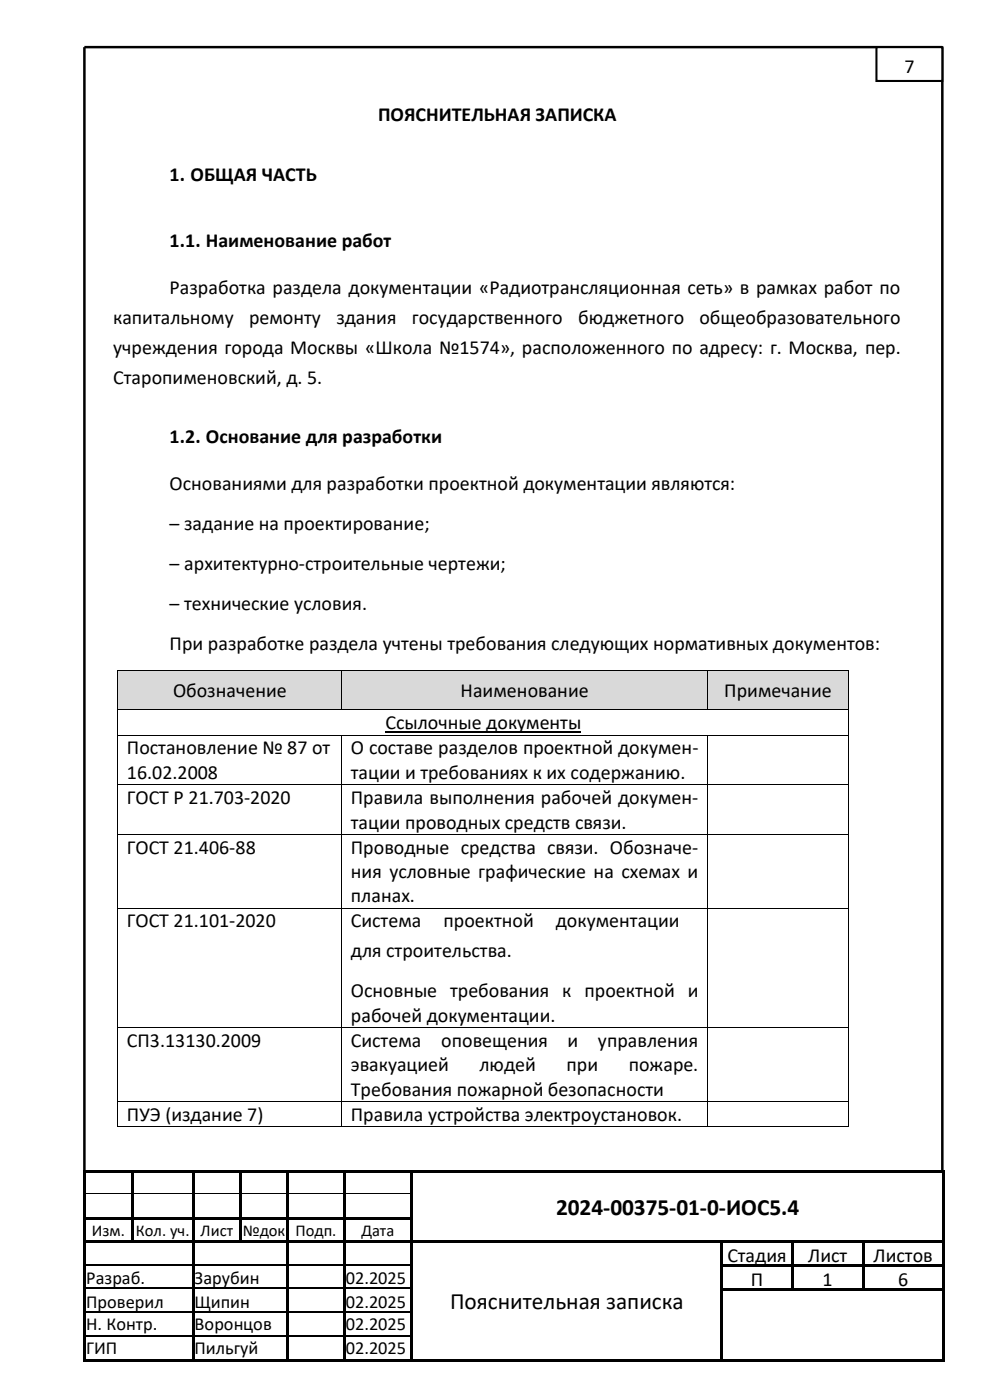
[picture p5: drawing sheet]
<svg xmlns="http://www.w3.org/2000/svg" width="210mm" height="297mm" viewBox="0 0 210 297" stroke-linecap="round" stroke-linejoin="round" font-family="sans-serif">
<defs><g id="words">
<g font-size="5">
<text x="118" y="257.8">2024-00375-01-0-ИОС5.4</text>
<text x="95.5" y="277.7">Пояснительная записка</text>
</g>
<g font-size="4.2">
<text x="191.8" y="15.5">7</text>
<text x="80.2" y="25.6">ПОЯСНИТЕЛЬНАЯ ЗАПИСКА</text>
<text x="36" y="38.3">1. ОБЩАЯ ЧАСТЬ</text>
<text x="36" y="52.5">1.1. Наименование работ</text>
<text x="36" y="62.3">Разработка раздела документации «Радиотрансляционная сеть» в рамках работ по</text>
<text x="24" y="68.7">капитальному</text>
<text x="52.8" y="68.7">ремонту</text>
<text x="71.3" y="68.7">здания</text>
<text x="87.4" y="68.7">государственного</text>
<text x="122.7" y="68.7">бюджетного</text>
<text x="148.4" y="68.7">общеобразовательного</text>
<text x="24" y="75">учреждения города Москвы «Школа №1574», расположенного по адресу: г. Москва, пер.</text>
<text x="24" y="81.4">Старопименовский, д. 5.</text>
<text x="36" y="94.1">1.2. Основание для разработки</text>
<text x="36" y="103.9">Основаниями для разработки проектной документации являются:</text>
<text x="36" y="112.4">– задание на проектирование;</text>
<text x="36" y="120.9">– архитектурно-строительные чертежи;</text>
<text x="36" y="129.3">– технические условия.</text>
<text x="36" y="137.8">При разработке раздела учтены требования следующих нормативных документов:</text>
<text x="36.7" y="147.9">Обозначение</text>
<text x="97.7" y="147.9">Наименование</text>
<text x="153.7" y="147.9">Примечание</text>
<text x="81.8" y="154.8">Ссылочные документы</text>
<text x="26.9" y="160.1">Постановление № 87 от</text>
<text x="74.4" y="160.1">О составе разделов проектной докумен-</text>
<text x="26.9" y="165.3">16.02.2008</text>
<text x="74.4" y="165.3">тации и требованиях к их содержанию.</text>
<text x="26.9" y="170.6">ГОСТ Р 21.703-2020</text>
<text x="74.4" y="170.6">Правила выполнения рабочей докумен-</text>
<text x="74.4" y="175.8">тации проводных средств связи.</text>
<text x="26.9" y="181.1">ГОСТ 21.406-88</text>
<text x="74.4" y="181.1">Проводные средства связи. Обозначе-</text>
<text x="74.4" y="186.3">ния условные графические на схемах и</text>
<text x="74.4" y="191.5">планах.</text>
<text x="26.9" y="196.8">ГОСТ 21.101-2020</text>
<text x="74.4" y="196.8">Система</text>
<text x="94.1" y="196.8">проектной</text>
<text x="117.9" y="196.8">документации</text>
<text x="74.4" y="203.1">для строительства.</text>
<text x="74.4" y="211.6">Основные требования к проектной и</text>
<text x="74.4" y="216.8">рабочей документации.</text>
<text x="26.9" y="222.2">СП3.13130.2009</text>
<text x="74.4" y="222.2">Система</text>
<text x="74.4" y="227.3">эвакуацией</text>
<text x="93.6" y="222.2">оповещения</text>
<text x="101.7" y="227.3">людей</text>
<text x="120.2" y="227.3">при</text>
<text x="120.4" y="222.2">и</text>
<text x="126.9" y="222.2">управления</text>
<text x="133.4" y="227.3">пожаре.</text>
<text x="74.4" y="232.5">Требования пожарной безопасности</text>
<text x="26.9" y="237.8">ПУЭ (издание 7)</text>
<text x="74.4" y="237.8">Правила устройства электроустановок.</text>
<text x="154.3" y="267.8">Стадия</text>
<text x="171.4" y="267.8">Лист</text>
<text x="185.3" y="267.8">Листов</text>
<text x="159.3" y="272.8">П</text>
<text x="174.5" y="272.8">1</text>
<text x="190.5" y="272.8">6</text>
</g>
<g font-size="3.9">
<text x="18.3" y="272.5">Разраб.</text>
<text x="41.3" y="272.5">Зарубин</text>
<text x="73.3" y="272.5">02.2025</text>
<text x="18.3" y="277.5">Проверил</text>
<text x="41.3" y="277.5">Щипин</text>
<text x="73.3" y="277.5">02.2025</text>
<text x="18.3" y="282.2">Н. Контр.</text>
<text x="18.3" y="287.2">ГИП</text>
<text x="41.3" y="282.2">Воронцов</text>
<text x="41.3" y="287.2">Пильгуй</text>
<text x="73.3" y="282.2">02.2025</text>
<text x="73.3" y="287.2">02.2025</text>
</g>
<g font-size="3.5">
<text x="19.5" y="262.2">Изм.</text>
<text x="28.8" y="262.2">Кол. уч.</text>
<text x="42.6" y="262.2">Лист</text>
<text x="51.5" y="262.2">№док</text>
<text x="62.7" y="262.2">Подп.</text>
<text x="76.7" y="262.2">Дата</text>
</g>
</g></defs>
<g fill="#000">
<path d="M17.7 248.2h.5v.6h-.5z" fill-rule="evenodd"/>
<path d="M17.7 248.2h.5v.5h-.5z" fill-rule="evenodd"/>
<path d="M17.7 248.8h.5v4.4h-.5z" fill-rule="evenodd"/>
<path d="M17.7 253.2h.5v.6h-.5z" fill-rule="evenodd"/>
<path d="M17.7 253.8h.5v4.4h-.5z" fill-rule="evenodd"/>
<path d="M17.7 258.2h.5v.6h-.5z" fill-rule="evenodd"/>
<path d="M18.2 248.2h9.6v.5h-9.6z" fill-rule="evenodd"/>
<path d="M18.2 258.2h9.6v.5h-9.6z" fill-rule="evenodd"/>
<path d="M27.8 248.7l.5 .1z" fill-rule="evenodd"/>
<path d="M27.8 248.2h.5v.5h-.5z" fill-rule="evenodd"/>
<path d="M27.8 248.8h.5v4.4h-.5z" fill-rule="evenodd"/>
<path d="M27.8 253.2h.5v.6h-.5z" fill-rule="evenodd"/>
<path d="M27.8 253.8h.5v4.4h-.5z" fill-rule="evenodd"/>
<path d="M27.8 258.2h.5v.6h-.5z" fill-rule="evenodd"/>
<path d="M28.3 248.2h12.5v.5h-12.5z" fill-rule="evenodd"/>
<path d="M28.3 258.2h12.5v.5h-12.5z" fill-rule="evenodd"/>
<path d="M40.8 248.7l.5 .1z" fill-rule="evenodd"/>
<path d="M40.8 248.2h.5v.5h-.5z" fill-rule="evenodd"/>
<path d="M40.8 248.8h.5v4.4h-.5z" fill-rule="evenodd"/>
<path d="M40.8 253.2h.5v.6h-.5z" fill-rule="evenodd"/>
<path d="M40.8 253.8h.5v4.4h-.5z" fill-rule="evenodd"/>
<path d="M40.8 258.2h.5v.6h-.5z" fill-rule="evenodd"/>
<path d="M41.3 248.2h9.5v.5h-9.5z" fill-rule="evenodd"/>
<path d="M41.3 258.2h9.5v.5h-9.5z" fill-rule="evenodd"/>
<path d="M50.8 248.7l.5 .1z" fill-rule="evenodd"/>
<path d="M50.8 248.2h.5v.5h-.5z" fill-rule="evenodd"/>
<path d="M50.8 248.8h.5v4.4h-.5z" fill-rule="evenodd"/>
<path d="M50.8 253.2h.5v.6h-.5z" fill-rule="evenodd"/>
<path d="M50.8 253.8h.5v4.4h-.5z" fill-rule="evenodd"/>
<path d="M50.8 258.2h.5v.6h-.5z" fill-rule="evenodd"/>
<path d="M51.3 248.2h9.5v.5h-9.5z" fill-rule="evenodd"/>
<path d="M51.3 258.2h9.5v.5h-9.5z" fill-rule="evenodd"/>
<path d="M60.8 248.7l.5 .1z" fill-rule="evenodd"/>
<path d="M60.8 248.2h.5v.5h-.5z" fill-rule="evenodd"/>
<path d="M60.8 248.8h.5v4.4h-.5z" fill-rule="evenodd"/>
<path d="M60.8 253.2h.5v.6h-.5z" fill-rule="evenodd"/>
<path d="M60.8 253.8h.5v4.4h-.5z" fill-rule="evenodd"/>
<path d="M60.8 258.2h.5v.6h-.5z" fill-rule="evenodd"/>
<path d="M61.3 248.2h11.5v.5h-11.5z" fill-rule="evenodd"/>
<path d="M61.3 258.2h11.5v.5h-11.5z" fill-rule="evenodd"/>
<path d="M72.8 248.7l.5 .1z" fill-rule="evenodd"/>
<path d="M72.8 248.2h.5v.5h-.5z" fill-rule="evenodd"/>
<path d="M72.8 248.8h.5v4.4h-.5z" fill-rule="evenodd"/>
<path d="M72.8 253.2h.5v.6h-.5z" fill-rule="evenodd"/>
<path d="M72.8 253.8h.5v4.4h-.5z" fill-rule="evenodd"/>
<path d="M72.8 258.2h.5v.6h-.5z" fill-rule="evenodd"/>
<path d="M73.3 248.2h13.8v.5h-13.8z" fill-rule="evenodd"/>
<path d="M73.3 258.2h13.8v.5h-13.8z" fill-rule="evenodd"/>
<path d="M87.1 248.7l.5 .1z" fill-rule="evenodd"/>
<path d="M87.1 248.2h.5v.5h-.5z" fill-rule="evenodd"/>
<path d="M87.1 248.8h.5v4.4h-.5z" fill-rule="evenodd"/>
<path d="M87.1 253.2h.5v.6h-.5z" fill-rule="evenodd"/>
<path d="M87.1 253.8h.5v4.4h-.5z" fill-rule="evenodd"/>
<path d="M87.1 258.2h.5v.6h-.5z" fill-rule="evenodd"/>
<path d="M87.6 248.2h112.3v.5h-112.3z" fill-rule="evenodd"/>
<path d="M199.9 248.2h.5v.6h-.5z" fill-rule="evenodd"/>
<path d="M199.9 248.2h.5v.5h-.5z" fill-rule="evenodd"/>
<path d="M199.9 248.8h.5v4.4h-.5z" fill-rule="evenodd"/>
<path d="M199.9 253.2h.5v.6h-.5z" fill-rule="evenodd"/>
<path d="M199.9 253.8h.5v4.4h-.5z" fill-rule="evenodd"/>
<path d="M199.9 258.2h.5v.6h-.5z" fill-rule="evenodd"/>
<path d="M17.7 258.8h.5v4.5h-.5z" fill-rule="evenodd"/>
<path d="M17.7 263.3h.5v.5h-.5z" fill-rule="evenodd"/>
<path d="M17.7 263.8h.5v4.5h-.5z" fill-rule="evenodd"/>
<path d="M17.7 268.3h.5v.5h-.5z" fill-rule="evenodd"/>
<path d="M17.7 268.8h.5v4.5h-.5z" fill-rule="evenodd"/>
<path d="M17.7 273.3h.5v.5h-.5z" fill-rule="evenodd"/>
<path d="M17.7 273.8h.5v4.5h-.5z" fill-rule="evenodd"/>
<path d="M17.7 278.3h.5v.3h-.5z" fill-rule="evenodd"/>
<path d="M18.2 263.3h9.6v.5h-9.6z" fill-rule="evenodd"/>
<path d="M27.8 258.8h.5v4.5h-.5z" fill-rule="evenodd"/>
<path d="M27.8 263.3h.5v.5h-.5z" fill-rule="evenodd"/>
<path d="M28.3 263.3h12.5v.5h-12.5z" fill-rule="evenodd"/>
<path d="M40.8 258.8h.5v4.5h-.5z" fill-rule="evenodd"/>
<path d="M40.8 263.3h.5v.5h-.5z" fill-rule="evenodd"/>
<path d="M40.8 263.8h.5v4.5h-.5z" fill-rule="evenodd"/>
<path d="M40.8 268.3h.5v.5h-.5z" fill-rule="evenodd"/>
<path d="M40.8 268.8h.5v4.5h-.5z" fill-rule="evenodd"/>
<path d="M40.8 273.3h.5v.5h-.5z" fill-rule="evenodd"/>
<path d="M40.8 273.8h.5v4.5h-.5z" fill-rule="evenodd"/>
<path d="M40.8 278.3h.5v.3h-.5z" fill-rule="evenodd"/>
<path d="M41.3 263.3h9.5v.5h-9.5z" fill-rule="evenodd"/>
<path d="M50.8 258.8h.5v4.5h-.5z" fill-rule="evenodd"/>
<path d="M50.8 263.3h.5v.5h-.5z" fill-rule="evenodd"/>
<path d="M51.3 263.3h9.5v.5h-9.5z" fill-rule="evenodd"/>
<path d="M60.8 258.8h.5v4.5h-.5z" fill-rule="evenodd"/>
<path d="M60.8 263.3h.5v.5h-.5z" fill-rule="evenodd"/>
<path d="M60.8 263.8h.5v4.5h-.5z" fill-rule="evenodd"/>
<path d="M60.8 268.3h.5v.5h-.5z" fill-rule="evenodd"/>
<path d="M60.8 268.8h.5v4.5h-.5z" fill-rule="evenodd"/>
<path d="M60.8 273.3h.5v.5h-.5z" fill-rule="evenodd"/>
<path d="M60.8 273.8h.5v4.5h-.5z" fill-rule="evenodd"/>
<path d="M60.8 278.3h.5v.3h-.5z" fill-rule="evenodd"/>
<path d="M61.3 263.3h11.5v.5h-11.5z" fill-rule="evenodd"/>
<path d="M72.8 258.8h.5v4.5h-.5z" fill-rule="evenodd"/>
<path d="M72.8 263.3h.5v.5h-.5z" fill-rule="evenodd"/>
<path d="M72.8 263.8h.5v4.5h-.5z" fill-rule="evenodd"/>
<path d="M72.8 268.3h.5v.5h-.5z" fill-rule="evenodd"/>
<path d="M72.8 268.8h.5v4.5h-.5z" fill-rule="evenodd"/>
<path d="M72.8 273.3h.5v.5h-.5z" fill-rule="evenodd"/>
<path d="M72.8 273.8h.5v4.5h-.5z" fill-rule="evenodd"/>
<path d="M72.8 278.3h.5v.3h-.5z" fill-rule="evenodd"/>
<path d="M73.3 263.3h13.8v.5h-13.8z" fill-rule="evenodd"/>
<path d="M87.1 258.8h.5v4.5h-.5z" fill-rule="evenodd"/>
<path d="M87.1 263.3h.5v.5h-.5z" fill-rule="evenodd"/>
<path d="M87.1 263.8h.5v4.5h-.5z" fill-rule="evenodd"/>
<path d="M87.1 268.3h.5v.5h-.5z" fill-rule="evenodd"/>
<path d="M87.1 268.8h.5v4.5h-.5z" fill-rule="evenodd"/>
<path d="M87.1 273.3h.5v.5h-.5z" fill-rule="evenodd"/>
<path d="M87.1 273.8h.5v4.5h-.5z" fill-rule="evenodd"/>
<path d="M87.1 278.3h.5v.3h-.5z" fill-rule="evenodd"/>
<path d="M87.6 263.3h65.2v.5h-65.2z" fill-rule="evenodd"/>
<path d="M152.8 263.8h.5z" fill-rule="evenodd"/>
<path d="M152.8 263.3h.5v.5h-.5z" fill-rule="evenodd"/>
<path d="M152.8 263.8h.5v4.5h-.5z" fill-rule="evenodd"/>
<path d="M152.8 268.3h.5v.5h-.5z" fill-rule="evenodd"/>
<path d="M152.8 268.8h.5v4.5h-.5z" fill-rule="evenodd"/>
<path d="M152.8 273.3h.5v.5h-.5z" fill-rule="evenodd"/>
<path d="M152.8 273.8h.5v4.5h-.5z" fill-rule="evenodd"/>
<path d="M152.8 278.3h.5v.3h-.5z" fill-rule="evenodd"/>
<path d="M153.3 263.3h14.5v.5h-14.5z" fill-rule="evenodd"/>
<path d="M153.3 268.3h14.5v.5h-14.5z" fill-rule="evenodd"/>
<path d="M153.3 273.3h14.5v.5h-14.5z" fill-rule="evenodd"/>
<path d="M167.8 263.8h.6z" fill-rule="evenodd"/>
<path d="M167.8 263.3h.6v.5h-.6z" fill-rule="evenodd"/>
<path d="M167.8 263.8h.6v4.5h-.6z" fill-rule="evenodd"/>
<path d="M167.8 268.3h.6v.5h-.6z" fill-rule="evenodd"/>
<path d="M167.8 268.8h.6v4.5h-.6z" fill-rule="evenodd"/>
<path d="M167.8 273.3h.6v.5h-.6z" fill-rule="evenodd"/>
<path d="M168.4 263.3h14.4v.5h-14.4z" fill-rule="evenodd"/>
<path d="M168.4 268.3h14.4v.5h-14.4z" fill-rule="evenodd"/>
<path d="M168.4 273.3h14.4v.5h-14.4z" fill-rule="evenodd"/>
<path d="M182.8 263.8h.5z" fill-rule="evenodd"/>
<path d="M182.8 263.3h.5v.5h-.5z" fill-rule="evenodd"/>
<path d="M182.8 263.8h.5v4.5h-.5z" fill-rule="evenodd"/>
<path d="M182.8 268.3h.5v.5h-.5z" fill-rule="evenodd"/>
<path d="M182.8 268.8h.5v4.5h-.5z" fill-rule="evenodd"/>
<path d="M182.8 273.3h.5v.5h-.5z" fill-rule="evenodd"/>
<path d="M183.3 263.3h16.6v.5h-16.6z" fill-rule="evenodd"/>
<path d="M183.3 268.3h16.6v.5h-16.6z" fill-rule="evenodd"/>
<path d="M183.3 273.3h16.6v.5h-16.6z" fill-rule="evenodd"/>
<path d="M199.9 258.8h.5v4.5h-.5z" fill-rule="evenodd"/>
<path d="M199.9 263.3h.5v.5h-.5z" fill-rule="evenodd"/>
<path d="M199.9 263.8h.5v4.5h-.5z" fill-rule="evenodd"/>
<path d="M199.9 268.3h.5v.5h-.5z" fill-rule="evenodd"/>
<path d="M199.9 268.8h.5v4.5h-.5z" fill-rule="evenodd"/>
<path d="M199.9 273.3h.5v.5h-.5z" fill-rule="evenodd"/>
<path d="M199.9 273.8h.5v4.5h-.5z" fill-rule="evenodd"/>
<path d="M199.9 278.3h.5v.3h-.5z" fill-rule="evenodd"/>
<path d="M17.7 278.6h.5v4.7h-.5z" fill-rule="evenodd"/>
<path d="M17.7 283.3h.5v.2h-.5z" fill-rule="evenodd"/>
<path d="M17.7 283.5h.5v4.8h-.5z" fill-rule="evenodd"/>
<path d="M17.7 288.3h.5v.5h-.5z" fill-rule="evenodd"/>
<path d="M17.7 288.3h.5v.5h-.5z" fill-rule="evenodd"/>
<path d="M18.2 288.3h22.6v.5h-22.6z" fill-rule="evenodd"/>
<path d="M40.8 278.6h.5v4.7h-.5z" fill-rule="evenodd"/>
<path d="M40.8 283.3h.5v.2h-.5z" fill-rule="evenodd"/>
<path d="M40.8 283.5h.5v4.8h-.5z" fill-rule="evenodd"/>
<path d="M40.8 288.3h.5v.5h-.5z" fill-rule="evenodd"/>
<path d="M41.3 288.3h19.5v.5h-19.5z" fill-rule="evenodd"/>
<path d="M60.8 278.6h.5v4.7h-.5z" fill-rule="evenodd"/>
<path d="M60.8 283.3h.5v.2h-.5z" fill-rule="evenodd"/>
<path d="M60.8 283.5h.5v4.8h-.5z" fill-rule="evenodd"/>
<path d="M60.8 288.3h.5v.5h-.5z" fill-rule="evenodd"/>
<path d="M61.3 288.3h11.5v.5h-11.5z" fill-rule="evenodd"/>
<path d="M72.8 278.6h.5v4.7h-.5z" fill-rule="evenodd"/>
<path d="M72.8 283.3h.5v.2h-.5z" fill-rule="evenodd"/>
<path d="M72.8 283.5h.5v4.8h-.5z" fill-rule="evenodd"/>
<path d="M72.8 288.3h.5v.5h-.5z" fill-rule="evenodd"/>
<path d="M73.3 288.3h13.8v.5h-13.8z" fill-rule="evenodd"/>
<path d="M87.1 278.6h.5v4.7h-.5z" fill-rule="evenodd"/>
<path d="M87.1 283.3h.5v.2h-.5z" fill-rule="evenodd"/>
<path d="M87.1 283.5h.5v4.8h-.5z" fill-rule="evenodd"/>
<path d="M87.1 288.3h.5v.5h-.5z" fill-rule="evenodd"/>
<path d="M87.6 288.3h65.2v.5h-65.2z" fill-rule="evenodd"/>
<path d="M152.8 278.6h.5v4.7h-.5z" fill-rule="evenodd"/>
<path d="M152.8 283.3h.5v.2h-.5z" fill-rule="evenodd"/>
<path d="M152.8 283.5h.5v4.8h-.5z" fill-rule="evenodd"/>
<path d="M152.8 288.3h.5v.5h-.5z" fill-rule="evenodd"/>
<path d="M153.3 288.3h46.6v.5h-46.6z" fill-rule="evenodd"/>
<path d="M199.9 278.6h.5v4.7h-.5z" fill-rule="evenodd"/>
<path d="M199.9 283.3h.5v.2h-.5z" fill-rule="evenodd"/>
<path d="M199.9 283.5h.5v4.8h-.5z" fill-rule="evenodd"/>
<path d="M199.9 288.3h.5v.5h-.5z" fill-rule="evenodd"/>
<path d="M199.9 288.3h.5v.5h-.5z" fill-rule="evenodd"/>
</g>
<path d="M18.2 253.3h9.6M28.3 253.3h12.5M41.3 253.3h9.5M51.3 253.3h9.5M61.3 253.3h11.5M73.3 253.3h13.8" fill="none" stroke="#000" stroke-width=".21"/>
<g fill="none" stroke="#000" stroke-width=".25">
<path d="M18.2 268.4h22.6M18.2 273.4h22.6M18.2 278.4h22.6M41.3 268.4h19.5M41.3 273.4h19.5M41.3 278.4h19.5M61.3 268.4h11.5M61.3 273.4h11.5M61.3 278.4h11.5M73.3 268.4h13.8M73.3 273.4h13.8M73.3 278.4h13.8"/>
<path d="M18.2 283.4h22.6M41.3 283.4h19.5M61.3 283.4h11.5M73.3 283.4h13.8"/>
</g>
<path d="M17.9 248.4v-238.4h182v238.4" fill="none" stroke="#000" stroke-width=".53"/>
<path d="M185.9 10h14v7.2h-14z" fill-rule="evenodd" fill="#fff"/>
<path d="M185.9 10h14v7.2h-14z" fill="none" stroke="#000" stroke-width=".44"/>
<g fill="#d9d9d9">
<path d="M25.1 142.4h47.3v8.2h-47.3z" fill-rule="evenodd"/>
<path d="M26.9 143.9h43.7v5.2h-43.7z" fill-rule="evenodd"/>
<path d="M72.6 142.4h77.4v8.2h-77.4z" fill-rule="evenodd"/>
<path d="M74.4 143.9h73.7v5.2h-73.7z" fill-rule="evenodd"/>
<path d="M150.1 142.4h29.8v8.2h-29.8z" fill-rule="evenodd"/>
<path d="M152 143.9h26.1v5.2h-26.1z" fill-rule="evenodd"/>
</g>
<g fill="#000">
<path d="M24.9 142.3h.2v.1h-.2z" fill-rule="evenodd"/>
<path d="M24.9 142.3h.2v.1h-.2z" fill-rule="evenodd"/>
<path d="M24.9 150.6h.2v.1h-.2z" fill-rule="evenodd"/>
<path d="M24.9 155.9h.2v.2h-.2z" fill-rule="evenodd"/>
<path d="M72.4 142.3h.2v.1h-.2z" fill-rule="evenodd"/>
<path d="M72.4 150.6h.2v.1h-.2z" fill-rule="evenodd"/>
<path d="M72.4 155.9h.2v.2h-.2z" fill-rule="evenodd"/>
<path d="M149.9 142.3h.2v.1h-.2z" fill-rule="evenodd"/>
<path d="M149.9 150.6h.2v.1h-.2z" fill-rule="evenodd"/>
<path d="M149.9 155.9h.2v.2h-.2z" fill-rule="evenodd"/>
<path d="M180 142.3h.1v.1h-.1z" fill-rule="evenodd"/>
<path d="M180 142.3h.1v.1h-.1z" fill-rule="evenodd"/>
<path d="M180 150.6h.1v.1h-.1z" fill-rule="evenodd"/>
<path d="M180 155.9h.1v.2h-.1z" fill-rule="evenodd"/>
<path d="M24.9 166.4h.2v.2h-.2z" fill-rule="evenodd"/>
<path d="M24.9 176.9h.2v.2h-.2z" fill-rule="evenodd"/>
<path d="M72.4 166.4h.2v.2h-.2z" fill-rule="evenodd"/>
<path d="M72.4 176.9h.2v.2h-.2z" fill-rule="evenodd"/>
<path d="M149.9 166.4h.2v.2h-.2z" fill-rule="evenodd"/>
<path d="M149.9 176.9h.2v.2h-.2z" fill-rule="evenodd"/>
<path d="M180 166.4h.1v.2h-.1z" fill-rule="evenodd"/>
<path d="M180 176.9h.1v.2h-.1z" fill-rule="evenodd"/>
<path d="M24.9 192.6h.2v.2h-.2z" fill-rule="evenodd"/>
<path d="M72.4 192.6h.2v.2h-.2z" fill-rule="evenodd"/>
<path d="M149.9 192.6h.2v.2h-.2z" fill-rule="evenodd"/>
<path d="M180 192.6h.1v.2h-.1z" fill-rule="evenodd"/>
<path d="M24.9 218h.2v.1h-.2z" fill-rule="evenodd"/>
<path d="M72.4 218h.2v.1h-.2z" fill-rule="evenodd"/>
<path d="M149.9 218h.2v.1h-.2z" fill-rule="evenodd"/>
<path d="M180 218h.1v.1h-.1z" fill-rule="evenodd"/>
<path d="M24.9 233.6h.2v.2h-.2z" fill-rule="evenodd"/>
<path d="M24.9 239h.2v.1h-.2z" fill-rule="evenodd"/>
<path d="M24.9 239h.2v.1h-.2z" fill-rule="evenodd"/>
<path d="M72.4 233.6h.2v.2h-.2z" fill-rule="evenodd"/>
<path d="M72.4 239h.2v.1h-.2z" fill-rule="evenodd"/>
<path d="M149.9 233.6h.2v.2h-.2z" fill-rule="evenodd"/>
<path d="M149.9 239h.2v.1h-.2z" fill-rule="evenodd"/>
<path d="M180 233.6h.1v.2h-.1z" fill-rule="evenodd"/>
<path d="M180 239h.1v.1h-.1z" fill-rule="evenodd"/>
<path d="M180 239h.1v.1h-.1z" fill-rule="evenodd"/>
</g>
<g fill="none" stroke="#000" stroke-width=".21">
<path d="M25 142.4v8.2M25 150.7v5.2M25 156.1v10.3M25.1 142.3h47.3M25.1 150.6h47.3M25.1 156h47.3M72.5 142.4v8.2M72.5 156.1v10.3M72.6 142.3h77.3M72.6 150.6h77.3M72.6 156h77.3M150 142.4v8.2"/>
<path d="M150 156.1v10.3M150.1 142.3h29.8M150.1 150.6h29.8M150.1 156h29.8M180 142.4v8.2M180 150.7v5.2M180 156.1v10.3M25 166.6v10.3M25 177.1v15.5M25.1 166.5h47.3M25.1 177h47.3M72.5 166.6v10.3"/>
<path d="M72.5 177.1v15.5M72.6 166.5h77.3M72.6 177h77.3M150 166.6v10.3M150 177.1v15.5M150.1 166.5h29.8M150.1 177h29.8M180 166.6v10.3M180 177.1v15.5M25 192.8v25.2M25.1 192.7h47.3M72.5 192.8v25.2"/>
<path d="M72.6 192.7h77.3M150 192.8v25.2M150.1 192.7h29.8M180 192.8v25.2M25 218.1v15.5M25.1 218.1h47.3M72.5 218.1v15.5M72.6 218.1h77.3M150 218.1v15.5M150.1 218.1h29.8M180 218.1v15.5M25 233.8v5.2"/>
<path d="M25.1 233.7h47.3M25.1 239h47.3M72.5 233.8v5.2M72.6 233.7h77.3M72.6 239h77.3M150 233.8v5.2M150.1 233.7h29.8M150.1 239h29.8M180 233.8v5.2"/>
</g>
<path d="M81.8 155.4h41.5" fill="none" stroke="#000" stroke-width=".3"/>
<use href="#words"/>
</svg>
